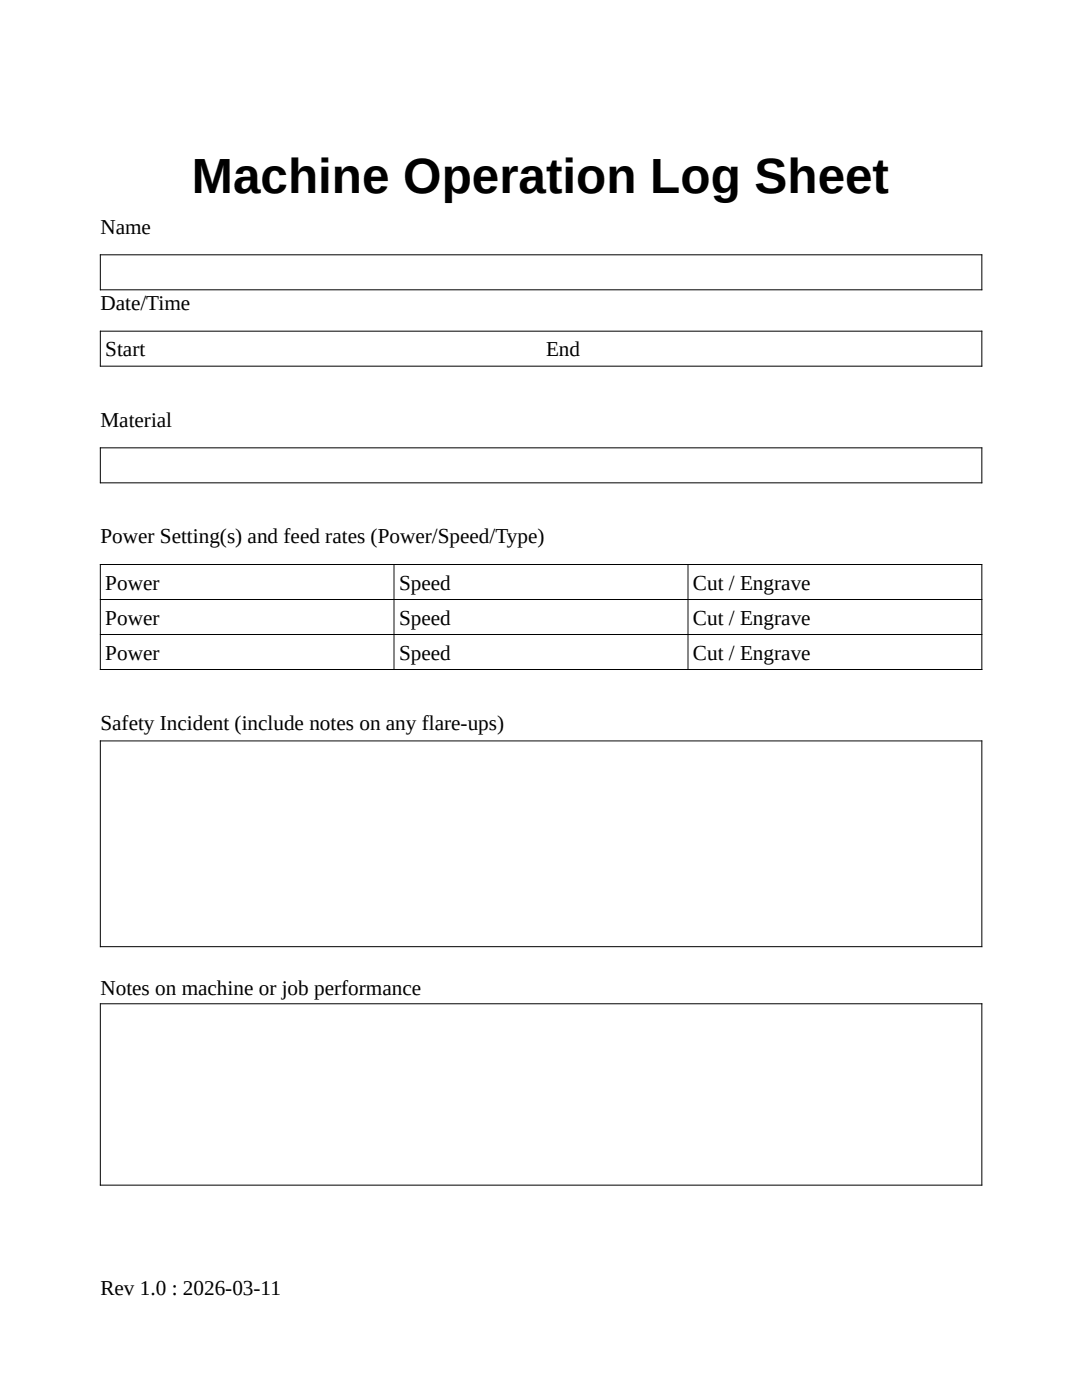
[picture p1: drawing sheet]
<svg xmlns="http://www.w3.org/2000/svg" width="216mm" height="279mm" viewBox="0 0 216 279" stroke-linecap="round" stroke-linejoin="round" font-family="sans-serif">
<defs><g id="words">
<text font-size="9.9" x="38.3" y="38.5">Machine Operation Log Sheet</text>
<g font-size="4.2">
<text x="20" y="46.7">Name</text>
<text x="20" y="61.9">Date/Time</text>
<text x="21" y="71.1">Start</text>
<text x="109" y="71.1">End</text>
<text x="20" y="85.2">Material</text>
<text x="20" y="108.4">Power Setting(s) and feed rates (Power/Speed/Type)</text>
<text x="21" y="117.7">Power</text>
<text x="79.6" y="117.7">Speed</text>
<text x="138.3" y="117.7">Cut / Engrave</text>
<text x="21" y="124.6">Power</text>
<text x="79.6" y="124.6">Speed</text>
<text x="138.3" y="124.6">Cut / Engrave</text>
<text x="21" y="131.6">Power</text>
<text x="79.6" y="131.6">Speed</text>
<text x="138.3" y="131.6">Cut / Engrave</text>
<text x="20" y="145.7">Safety Incident (include notes on any flare-ups)</text>
<text x="20" y="198.6">Notes on machine or job performance</text>
<text x="20" y="258.5">Rev 1.0 : 2026-03-11</text>
</g>
</g></defs>
<g fill="none" stroke="#000" stroke-width=".2">
<path d="M19.9 50.9h176.1M19.9 57.8h176.1M20 50.8v7.1M195.9 50.8v7.1M19.9 66.1h176.1M19.9 73.1h176.1M20 66v7.2M195.9 66v7.2M19.9 89.4h176.1M19.9 96.4h176.1M20 89.3v7.1M195.9 89.3v7.1"/>
<path d="M19.9 112.7h176.1M19.9 119.6h176.1M20 112.6v21.1M78.6 112.6v21.1M137.3 112.6v21.1M195.9 112.6v21.1M19.9 126.6h176.1M19.9 133.6h176.1M19.9 147.9h176.1M20 147.8v41.2M195.9 147.8v41.2M19.9 188.9h176.1"/>
<path d="M19.9 200.3h176.1M20 200.2v36.4M195.9 200.2v36.4M19.9 236.5h176.1"/>
</g>
<use href="#words"/>
</svg>
